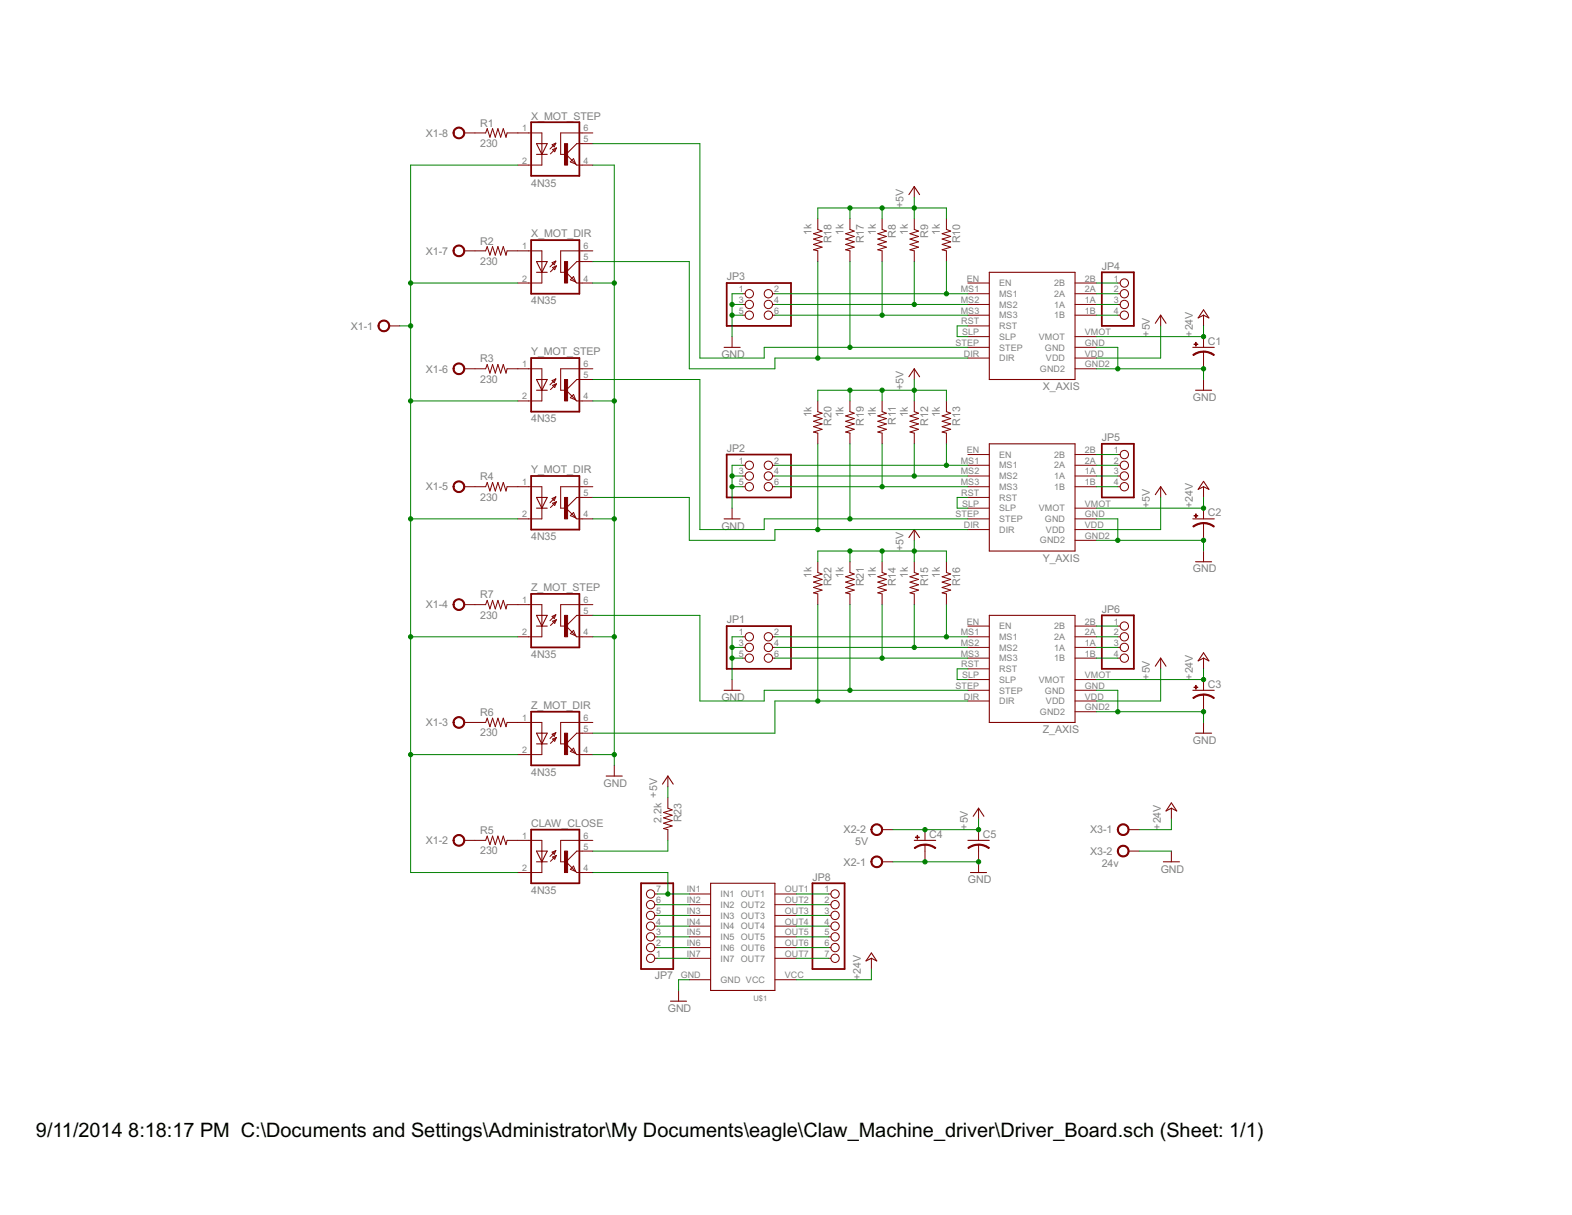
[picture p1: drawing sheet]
<svg xmlns="http://www.w3.org/2000/svg" width="279mm" height="216mm" viewBox="0 0 279 216" stroke-linecap="round" stroke-linejoin="round" font-family="sans-serif">
<defs><g id="words">
<g font-size="4">
<text x="6.4" y="202.1">9/11/2014</text>
<text x="22.8" y="202.1">8:18:17 PM C:\Documents and Settings\Administrator\My Documents\eagle\Claw_Machine_driver\Driver_Board.sch (Sheet: 1/1)</text>
</g>
<g font-size="2.1" fill="#808080">
<text x="85.4" y="22.5">R1</text>
<text x="94.4" y="21.3">X_MOT_STEP</text>
<text x="75.7" y="24.3">X1-8</text>
<text x="85.4" y="26.1">230</text>
<text x="94.4" y="33.2">4N35</text>
<text x="144.2" y="41.8" transform="rotate(-90 144.2 41.8)">1k</text>
<text x="149.9" y="41.8" transform="rotate(-90 149.9 41.8)">1k</text>
<text x="155.6" y="41.8" transform="rotate(-90 155.6 41.8)">1k</text>
<text x="160.6" y="37" transform="rotate(-90 160.6 37)">+5V</text>
<text x="161.4" y="41.8" transform="rotate(-90 161.4 41.8)">1k</text>
<text x="167.1" y="41.8" transform="rotate(-90 167.1 41.8)">1k</text>
<text x="75.7" y="45.2">X1-7</text>
<text x="85.4" y="47.1">230</text>
<text x="85.4" y="43.5">R2</text>
<text x="94.4" y="42.2">X_MOT_DIR</text>
<text x="147.8" y="43.2" transform="rotate(-90 147.8 43.2)">R18</text>
<text x="153.5" y="43.2" transform="rotate(-90 153.5 43.2)">R17</text>
<text x="159.2" y="42.2" transform="rotate(-90 159.2 42.2)">R8</text>
<text x="165" y="42.2" transform="rotate(-90 165 42.2)">R9</text>
<text x="170.7" y="43.2" transform="rotate(-90 170.7 43.2)">R10</text>
<text x="195.8" y="47.9">JP4</text>
<text x="129.2" y="49.8">JP3</text>
<text x="62.3" y="58.6">X1-1</text>
<text x="94.4" y="54.1">4N35</text>
<text x="204.4" y="59.8" transform="rotate(-90 204.4 59.8)">+5V</text>
<text x="212" y="59.8" transform="rotate(-90 212 59.8)">+24V</text>
<text x="85.4" y="64.4">R3</text>
<text x="94.4" y="63.2">Y_MOT_STEP</text>
<text x="128.2" y="63.6">GND</text>
<text x="214.7" y="61.2">C1</text>
<text x="75.7" y="66.2">X1-6</text>
<text x="85.4" y="68">230</text>
<text x="160.6" y="69.3" transform="rotate(-90 160.6 69.3)">+5V</text>
<text x="185.3" y="69.3">X_AXIS</text>
<text x="212" y="71.2">GND</text>
<text x="94.4" y="75.1">4N35</text>
<text x="144.2" y="74.2" transform="rotate(-90 144.2 74.2)">1k</text>
<text x="147.8" y="75.6" transform="rotate(-90 147.8 75.6)">R20</text>
<text x="149.9" y="74.2" transform="rotate(-90 149.9 74.2)">1k</text>
<text x="153.5" y="75.6" transform="rotate(-90 153.5 75.6)">R19</text>
<text x="155.6" y="74.2" transform="rotate(-90 155.6 74.2)">1k</text>
<text x="159.2" y="75.5" transform="rotate(-90 159.2 75.5)">R11</text>
<text x="161.4" y="74.2" transform="rotate(-90 161.4 74.2)">1k</text>
<text x="165" y="75.6" transform="rotate(-90 165 75.6)">R12</text>
<text x="167.1" y="74.2" transform="rotate(-90 167.1 74.2)">1k</text>
<text x="170.7" y="75.6" transform="rotate(-90 170.7 75.6)">R13</text>
<text x="129.2" y="80.3">JP2</text>
<text x="195.8" y="78.4">JP5</text>
<text x="75.7" y="87.1">X1-5</text>
<text x="85.4" y="89">230</text>
<text x="85.4" y="85.4">R4</text>
<text x="94.4" y="84.1">Y_MOT_DIR</text>
<text x="128.2" y="94.1">GND</text>
<text x="204.4" y="90.3" transform="rotate(-90 204.4 90.3)">+5V</text>
<text x="212" y="90.3" transform="rotate(-90 212 90.3)">+24V</text>
<text x="214.7" y="91.7">C2</text>
<text x="94.4" y="96">4N35</text>
<text x="160.6" y="97.9" transform="rotate(-90 160.6 97.9)">+5V</text>
<text x="185.3" y="99.8">Y_AXIS</text>
<text x="212" y="101.7">GND</text>
<text x="85.4" y="106.3">R7</text>
<text x="94.4" y="105.1">Z_MOT_STEP</text>
<text x="144.2" y="102.8" transform="rotate(-90 144.2 102.8)">1k</text>
<text x="147.8" y="104.2" transform="rotate(-90 147.8 104.2)">R22</text>
<text x="149.9" y="102.8" transform="rotate(-90 149.9 102.8)">1k</text>
<text x="153.5" y="104.2" transform="rotate(-90 153.5 104.2)">R21</text>
<text x="155.6" y="102.8" transform="rotate(-90 155.6 102.8)">1k</text>
<text x="159.2" y="104.2" transform="rotate(-90 159.2 104.2)">R14</text>
<text x="161.4" y="102.8" transform="rotate(-90 161.4 102.8)">1k</text>
<text x="165" y="104.2" transform="rotate(-90 165 104.2)">R15</text>
<text x="167.1" y="102.8" transform="rotate(-90 167.1 102.8)">1k</text>
<text x="170.7" y="104.2" transform="rotate(-90 170.7 104.2)">R16</text>
<text x="75.7" y="108.1">X1-4</text>
<text x="85.4" y="109.9">230</text>
<text x="129.2" y="110.8">JP1</text>
<text x="195.8" y="108.9">JP6</text>
<text x="94.4" y="117">4N35</text>
<text x="128.2" y="124.6">GND</text>
<text x="204.4" y="120.8" transform="rotate(-90 204.4 120.8)">+5V</text>
<text x="212" y="120.8" transform="rotate(-90 212 120.8)">+24V</text>
<text x="214.7" y="122.2">C3</text>
<text x="75.7" y="129.1">X1-3</text>
<text x="85.4" y="130.9">230</text>
<text x="85.4" y="127.3">R6</text>
<text x="94.4" y="126">Z_MOT_DIR</text>
<text x="185.3" y="130.3">Z_AXIS</text>
<text x="94.4" y="137.9">4N35</text>
<text x="212" y="132.2">GND</text>
<text x="107.3" y="139.8">GND</text>
<text x="116.8" y="141.7" transform="rotate(-90 116.8 141.7)">+5V</text>
<text x="85.4" y="148.2">R5</text>
<text x="94.4" y="147">CLAW_CLOSE</text>
<text x="117.6" y="146.2" transform="rotate(-90 117.6 146.2)">2.2k</text>
<text x="121.2" y="146.1" transform="rotate(-90 121.2 146.1)">R23</text>
<text x="149.9" y="148.1">X2-2</text>
<text x="165.2" y="148.9">C4</text>
<text x="172" y="147.4" transform="rotate(-90 172 147.4)">+5V</text>
<text x="174.7" y="148.9">C5</text>
<text x="193.7" y="148.1">X3-1</text>
<text x="206.3" y="147.4" transform="rotate(-90 206.3 147.4)">+24V</text>
<text x="75.7" y="150">X1-2</text>
<text x="85.4" y="151.8">230</text>
<text x="149.9" y="153.8">X2-1</text>
<text x="152" y="150.2">5V</text>
<text x="193.7" y="151.9">X3-2</text>
<text x="195.8" y="154">24v</text>
<text x="206.3" y="155">GND</text>
<text x="94.4" y="158.9">4N35</text>
<text x="144.4" y="156.5">JP8</text>
<text x="172" y="157">GND</text>
<text x="116.4" y="174">JP7</text>
<text x="118.7" y="179.8">GND</text>
<text x="153" y="174.1" transform="rotate(-90 153 174.1)">+24V</text>
</g>
<g font-size="1.8" fill="#808080">
<text x="92.8" y="23.4">1</text>
<text x="103.7" y="23.4">6</text>
<text x="92.8" y="29.1">2</text>
<text x="103.7" y="29.1">4</text>
<text x="103.7" y="25.3">5</text>
<text x="92.8" y="44.3">1</text>
<text x="103.7" y="44.3">6</text>
<text x="103.7" y="46.2">5</text>
<text x="92.8" y="50">2</text>
<text x="103.7" y="50">4</text>
<text x="131.3" y="51.9">1</text>
<text x="131.3" y="53.8">3</text>
<text x="137.6" y="51.9">2</text>
<text x="137.6" y="53.8">4</text>
<text x="170.8" y="51.9">MS1</text>
<text x="170.8" y="53.8">MS2</text>
<text x="171.8" y="50">EN</text>
<text x="177.6" y="50.9">EN</text>
<text x="177.6" y="52.8">MS1</text>
<text x="187.3" y="50.9">2B</text>
<text x="187.3" y="52.8">2A</text>
<text x="192.8" y="50">2B</text>
<text x="192.8" y="51.9">2A</text>
<text x="192.8" y="53.8">1A</text>
<text x="197.9" y="50">1</text>
<text x="197.9" y="51.9">2</text>
<text x="197.9" y="53.8">3</text>
<text x="131.3" y="55.7">5</text>
<text x="137.6" y="55.7">6</text>
<text x="170.8" y="55.7">MS3</text>
<text x="170.8" y="57.6">RST</text>
<text x="171" y="59.6">SLP</text>
<text x="177.6" y="54.7">MS2</text>
<text x="177.6" y="56.6">MS3</text>
<text x="177.6" y="58.5">RST</text>
<text x="187.3" y="54.7">1A</text>
<text x="187.3" y="56.6">1B</text>
<text x="192.8" y="55.7">1B</text>
<text x="192.8" y="59.6">VMOT</text>
<text x="197.9" y="55.7">4</text>
<text x="92.8" y="65.3">1</text>
<text x="103.7" y="65.3">6</text>
<text x="169.8" y="61.5">STEP</text>
<text x="171.3" y="63.4">DIR</text>
<text x="177.6" y="60.4">SLP</text>
<text x="177.6" y="62.3">STEP</text>
<text x="177.6" y="64.2">DIR</text>
<text x="184.7" y="60.4">VMOT</text>
<text x="185.7" y="62.3">GND</text>
<text x="185.9" y="64.2">VDD</text>
<text x="192.8" y="61.5">GND</text>
<text x="192.8" y="63.4">VDD</text>
<text x="192.8" y="65.3">GND2</text>
<text x="92.8" y="71">2</text>
<text x="103.7" y="71">4</text>
<text x="103.7" y="67.2">5</text>
<text x="184.8" y="66.1">GND2</text>
<text x="131.3" y="82.4">1</text>
<text x="137.6" y="82.4">2</text>
<text x="170.8" y="82.4">MS1</text>
<text x="171.8" y="80.5">EN</text>
<text x="177.6" y="81.3">EN</text>
<text x="177.6" y="83.2">MS1</text>
<text x="187.3" y="81.3">2B</text>
<text x="187.3" y="83.2">2A</text>
<text x="192.8" y="80.5">2B</text>
<text x="192.8" y="82.4">2A</text>
<text x="197.9" y="80.5">1</text>
<text x="197.9" y="82.4">2</text>
<text x="92.8" y="86.2">1</text>
<text x="103.7" y="86.2">6</text>
<text x="103.7" y="88.1">5</text>
<text x="131.3" y="84.3">3</text>
<text x="131.3" y="86.2">5</text>
<text x="137.6" y="84.3">4</text>
<text x="137.6" y="86.2">6</text>
<text x="170.8" y="84.3">MS2</text>
<text x="170.8" y="86.2">MS3</text>
<text x="170.8" y="88.1">RST</text>
<text x="177.6" y="85.1">MS2</text>
<text x="177.6" y="87.1">MS3</text>
<text x="177.6" y="89">RST</text>
<text x="187.3" y="85.1">1A</text>
<text x="187.3" y="87.1">1B</text>
<text x="192.8" y="84.3">1A</text>
<text x="192.8" y="86.2">1B</text>
<text x="197.9" y="84.3">3</text>
<text x="197.9" y="86.2">4</text>
<text x="92.8" y="91.9">2</text>
<text x="103.7" y="91.9">4</text>
<text x="169.8" y="91.9">STEP</text>
<text x="171" y="90">SLP</text>
<text x="171.3" y="93.8">DIR</text>
<text x="177.6" y="90.9">SLP</text>
<text x="177.6" y="92.8">STEP</text>
<text x="177.6" y="94.7">DIR</text>
<text x="184.7" y="90.9">VMOT</text>
<text x="185.7" y="92.8">GND</text>
<text x="185.9" y="94.7">VDD</text>
<text x="192.8" y="90">VMOT</text>
<text x="192.8" y="91.9">GND</text>
<text x="192.8" y="93.8">VDD</text>
<text x="192.8" y="95.7">GND2</text>
<text x="184.8" y="96.6">GND2</text>
<text x="92.8" y="107.2">1</text>
<text x="103.7" y="107.2">6</text>
<text x="92.8" y="112.9">2</text>
<text x="103.7" y="112.9">4</text>
<text x="103.7" y="109.1">5</text>
<text x="131.3" y="112.9">1</text>
<text x="137.6" y="112.9">2</text>
<text x="170.8" y="112.9">MS1</text>
<text x="171.8" y="111">EN</text>
<text x="177.6" y="111.8">EN</text>
<text x="177.6" y="113.7">MS1</text>
<text x="187.3" y="111.8">2B</text>
<text x="187.3" y="113.7">2A</text>
<text x="192.8" y="111">2B</text>
<text x="192.8" y="112.9">2A</text>
<text x="197.9" y="111">1</text>
<text x="197.9" y="112.9">2</text>
<text x="131.3" y="114.8">3</text>
<text x="131.3" y="116.7">5</text>
<text x="137.6" y="114.8">4</text>
<text x="137.6" y="116.7">6</text>
<text x="170.8" y="114.8">MS2</text>
<text x="170.8" y="116.7">MS3</text>
<text x="170.8" y="118.6">RST</text>
<text x="177.6" y="115.6">MS2</text>
<text x="177.6" y="117.5">MS3</text>
<text x="177.6" y="119.4">RST</text>
<text x="187.3" y="115.6">1A</text>
<text x="187.3" y="117.5">1B</text>
<text x="192.8" y="114.8">1A</text>
<text x="192.8" y="116.7">1B</text>
<text x="197.9" y="114.8">3</text>
<text x="197.9" y="116.7">4</text>
<text x="169.8" y="122.4">STEP</text>
<text x="171" y="120.5">SLP</text>
<text x="171.3" y="124.3">DIR</text>
<text x="177.6" y="121.3">SLP</text>
<text x="177.6" y="123.2">STEP</text>
<text x="177.6" y="125.1">DIR</text>
<text x="184.7" y="121.3">VMOT</text>
<text x="185.7" y="123.2">GND</text>
<text x="185.9" y="125.1">VDD</text>
<text x="192.8" y="120.5">VMOT</text>
<text x="192.8" y="122.4">GND</text>
<text x="192.8" y="124.3">VDD</text>
<text x="92.8" y="128.1">1</text>
<text x="103.7" y="128.1">6</text>
<text x="103.7" y="130">5</text>
<text x="184.8" y="127.1">GND2</text>
<text x="192.8" y="126.2">GND2</text>
<text x="92.8" y="133.8">2</text>
<text x="103.7" y="133.8">4</text>
<text x="92.8" y="149.1">1</text>
<text x="103.7" y="149.1">6</text>
<text x="92.8" y="154.8">2</text>
<text x="103.7" y="154.8">4</text>
<text x="103.7" y="151">5</text>
<text x="116.6" y="160.5">6</text>
<text x="116.6" y="158.6">7</text>
<text x="122.1" y="158.6">IN1</text>
<text x="122.1" y="160.5">IN2</text>
<text x="128.1" y="159.4">IN1 OUT1</text>
<text x="128.1" y="161.3">IN2 OUT2</text>
<text x="139.5" y="160.5">OUT2</text>
<text x="139.5" y="158.6">OUT1</text>
<text x="146.5" y="158.6">1</text>
<text x="146.5" y="160.5">2</text>
<text x="116.6" y="166.2">3</text>
<text x="116.6" y="164.3">4</text>
<text x="116.6" y="162.4">5</text>
<text x="122.1" y="162.4">IN3</text>
<text x="122.1" y="164.3">IN4</text>
<text x="122.1" y="166.2">IN5</text>
<text x="128.1" y="163.2">IN3 OUT3</text>
<text x="128.1" y="165.1">IN4 OUT4</text>
<text x="128.1" y="167">IN5 OUT5</text>
<text x="139.5" y="166.2">OUT5</text>
<text x="139.5" y="164.3">OUT4</text>
<text x="139.5" y="162.4">OUT3</text>
<text x="146.5" y="162.4">3</text>
<text x="146.5" y="164.3">4</text>
<text x="146.5" y="166.2">5</text>
<text x="116.6" y="170">1</text>
<text x="116.6" y="168.1">2</text>
<text x="121" y="173.8">GND</text>
<text x="122.1" y="168.1">IN6</text>
<text x="122.1" y="170">IN7</text>
<text x="128.1" y="169">IN6 OUT6</text>
<text x="128.1" y="170.9">IN7 OUT7</text>
<text x="139.5" y="173.8">VCC</text>
<text x="139.5" y="170">OUT7</text>
<text x="139.5" y="168.1">OUT6</text>
<text x="146.5" y="168.1">6</text>
<text x="146.5" y="170">7</text>
<text x="128.1" y="174.7">GND VCC</text>
</g>
<text font-size="1.5" fill="#808080" x="133.9" y="177.9">U$1</text>
</g></defs>
<g fill="#800000" stroke="#800000" stroke-width=".18">
<path d="M69.2 57.9h1.9z"/>
<path d="M82.5 149.3h1.9z"/>
<path d="M82.5 128.4h1.9z"/>
<path d="M82.5 107.4h1.9z"/>
<path d="M82.5 86.5h1.9z"/>
<path d="M82.5 65.5h1.9z"/>
<path d="M82.5 44.6h1.9z"/>
<path d="M82.5 23.6h1.9z"/>
<path d="M92 23.6h1.9z"/>
<path d="M92 29.3h1.9z"/>
<path d="M103.5 23.6h1.9z"/>
<path d="M103.5 29.3h1.9z"/>
<path d="M103.5 25.5h1.9z"/>
<path d="M99.7 23.6v3.8z"/>
<path d="M99.7 23.6h3.8z"/>
<path d="M99.7 27.4h.7z"/>
<path d="M97.8 27.3l1.1-1z"/>
<path d="M98.2 26.6l.7-.3z"/>
<path d="M98.2 26.6l.4 .4z"/>
<path d="M98.9 26.3l-.3 .7z"/>
<path d="M98.1 25.7l.7-.3z"/>
<path d="M98.1 25.7l.4 .4z"/>
<path d="M98.8 25.4l-.3 .7z"/>
<path d="M97.7 26.5l1.1-1.1z"/>
<path d="M93.9 23.6h2.4z"/>
<path d="M96.3 23.6v1.9z"/>
<path d="M96.3 27.4v1.9z"/>
<path d="M93.9 29.3h2.4z"/>
<path d="M102.5 25.5l-1.9 1.9z"/>
<path d="M100.6 27.4l1.7 1.7z"/>
<path d="M102.5 29.3h1z"/>
<path d="M102.5 25.5h1z"/>
<path d="M101.9 28.2l.4 .9z"/>
<path d="M102.3 29.1l.2 .2z"/>
<path d="M101.4 28.8l.9 .3z"/>
<path d="M101.4 28.8l.5-.6z"/>
<path d="M92 44.6h1.9z"/>
<path d="M92 50.3h1.9z"/>
<path d="M103.5 44.6h1.9z"/>
<path d="M103.5 50.3h1.9z"/>
<path d="M103.5 46.5h1.9z"/>
<path d="M99.7 44.6v3.8z"/>
<path d="M99.7 44.6h3.8z"/>
<path d="M99.7 48.4h.7z"/>
<path d="M97.8 48.3l1.1-1.1z"/>
<path d="M98.2 47.5l.7-.3z"/>
<path d="M98.2 47.5l.4 .4z"/>
<path d="M98.9 47.2l-.3 .7z"/>
<path d="M98.1 46.7l.7-.3z"/>
<path d="M98.1 46.7l.4 .4z"/>
<path d="M98.8 46.4l-.3 .7z"/>
<path d="M97.7 47.4l1.1-1z"/>
<path d="M93.9 44.6h2.4z"/>
<path d="M96.3 44.6v1.9z"/>
<path d="M96.3 48.4v1.9z"/>
<path d="M93.9 50.3h2.4z"/>
<path d="M102.5 46.5l-1.9 1.9z"/>
<path d="M100.6 48.4l1.7 1.7z"/>
<path d="M102.5 50.3h1z"/>
<path d="M102.5 46.5h1z"/>
<path d="M101.9 49.1l.4 1z"/>
<path d="M102.3 50.1l.2 .2z"/>
<path d="M101.4 49.7l.9 .4z"/>
<path d="M101.4 49.7l.5-.6z"/>
<path d="M92 65.5h1.9z"/>
<path d="M92 71.2h1.9z"/>
<path d="M103.5 65.5h1.9z"/>
<path d="M103.5 71.2h1.9z"/>
<path d="M103.5 67.4h1.9z"/>
<path d="M99.7 65.5v3.8z"/>
<path d="M99.7 65.5h3.8z"/>
<path d="M99.7 69.3h.7z"/>
<path d="M97.8 69.2l1.1-1z"/>
<path d="M98.2 68.5l.7-.3z"/>
<path d="M98.2 68.5l.4 .4z"/>
<path d="M98.9 68.2l-.3 .7z"/>
<path d="M98.1 67.6l.7-.3z"/>
<path d="M98.1 67.6l.4 .4z"/>
<path d="M98.8 67.3l-.3 .7z"/>
<path d="M98.8 67.3l-1.1 1.1z"/>
<path d="M93.9 65.5h2.4z"/>
<path d="M96.3 65.5v1.9z"/>
<path d="M96.3 69.3v1.9z"/>
<path d="M93.9 71.2h2.4z"/>
<path d="M102.5 67.4l-1.9 1.9z"/>
<path d="M100.6 69.3l1.7 1.8z"/>
<path d="M102.5 71.2h1z"/>
<path d="M102.5 67.4h1z"/>
<path d="M101.9 70.1l.4 1z"/>
<path d="M102.3 71.1l.2 .1z"/>
<path d="M101.4 70.7l.9 .4z"/>
<path d="M101.4 70.7l.5-.6z"/>
<path d="M92 86.5h1.9z"/>
<path d="M92 92.2h1.9z"/>
<path d="M103.5 86.5h1.9z"/>
<path d="M103.5 92.2h1.9z"/>
<path d="M103.5 88.4h1.9z"/>
<path d="M99.7 86.5v3.8z"/>
<path d="M99.7 86.5h3.8z"/>
<path d="M99.7 90.3h.7z"/>
<path d="M97.8 90.2l1.1-1z"/>
<path d="M98.2 89.4l.7-.2z"/>
<path d="M98.2 89.4l.4 .4z"/>
<path d="M98.9 89.2l-.3 .6z"/>
<path d="M98.1 88.6l.7-.3z"/>
<path d="M98.1 88.6l.4 .4z"/>
<path d="M98.8 88.3l-.3 .7z"/>
<path d="M98.8 88.3l-1.1 1z"/>
<path d="M93.9 86.5h2.4z"/>
<path d="M96.3 86.5v1.9z"/>
<path d="M96.3 90.3v1.9z"/>
<path d="M93.9 92.2h2.4z"/>
<path d="M102.5 88.4l-1.9 1.9z"/>
<path d="M100.6 90.3l1.7 1.7z"/>
<path d="M102.5 92.2h1z"/>
<path d="M102.5 88.4h1z"/>
<path d="M101.9 91.1l.4 .9z"/>
<path d="M102.3 92l.2 .2z"/>
<path d="M101.4 91.6l.9 .4z"/>
<path d="M101.4 91.6l.5-.5z"/>
<path d="M92 107.4h1.9z"/>
<path d="M92 113.2h1.9z"/>
<path d="M103.5 107.4h1.9z"/>
<path d="M103.5 113.2h1.9z"/>
<path d="M103.5 109.3h1.9z"/>
<path d="M99.7 107.4v3.9z"/>
<path d="M99.7 107.4h3.8z"/>
<path d="M99.7 111.3h.7z"/>
<path d="M97.8 111.1l1.1-1z"/>
<path d="M98.2 110.4l.7-.3z"/>
<path d="M98.2 110.4l.4 .4z"/>
<path d="M98.9 110.1l-.3 .7z"/>
<path d="M98.1 109.5l.7-.3z"/>
<path d="M98.1 109.5l.4 .4z"/>
<path d="M98.8 109.2l-.3 .7z"/>
<path d="M98.8 109.2l-1.1 1.1z"/>
<path d="M93.9 107.4h2.4z"/>
<path d="M96.3 107.4v1.9z"/>
<path d="M96.3 111.3v1.9z"/>
<path d="M93.9 113.2h2.4z"/>
<path d="M102.5 109.3l-1.9 2z"/>
<path d="M100.6 111.3l1.7 1.7z"/>
<path d="M102.5 113.2h1z"/>
<path d="M102.5 109.3h1z"/>
<path d="M101.9 112l.4 1z"/>
<path d="M102.3 113l.2 .2z"/>
<path d="M101.4 112.6l.9 .4z"/>
<path d="M101.4 112.6l.5-.6z"/>
<path d="M92 128.4h1.9z"/>
<path d="M92 134.1h1.9z"/>
<path d="M103.5 128.4h1.9z"/>
<path d="M103.5 134.1h1.9z"/>
<path d="M103.5 130.3h1.9z"/>
<path d="M99.7 128.4v3.8z"/>
<path d="M99.7 128.4h3.8z"/>
<path d="M99.7 132.2h.7z"/>
<path d="M97.8 132.1l1.1-1.1z"/>
<path d="M98.2 131.3l.7-.3z"/>
<path d="M98.2 131.3l.4 .4z"/>
<path d="M98.9 131l-.3 .7z"/>
<path d="M98.1 130.5l.7-.3z"/>
<path d="M98.1 130.5l.4 .4z"/>
<path d="M98.8 130.2l-.3 .7z"/>
<path d="M97.7 131.2l1.1-1z"/>
<path d="M93.9 128.4h2.4z"/>
<path d="M96.3 128.4v1.9z"/>
<path d="M96.3 132.2v1.9z"/>
<path d="M93.9 134.1h2.4z"/>
<path d="M102.5 130.3l-1.9 1.9z"/>
<path d="M100.6 132.2l1.7 1.7z"/>
<path d="M102.5 134.1h1z"/>
<path d="M102.5 130.3h1z"/>
<path d="M101.9 132.9l.4 1z"/>
<path d="M102.3 133.9l.2 .2z"/>
<path d="M101.4 133.5l.9 .4z"/>
<path d="M101.9 132.9l-.5 .6z"/>
<path d="M92 149.3h1.9z"/>
<path d="M92 155h1.9z"/>
<path d="M103.5 149.3h1.9z"/>
<path d="M103.5 155h1.9z"/>
<path d="M103.5 151.2h1.9z"/>
<path d="M99.7 149.3v3.8z"/>
<path d="M99.7 149.3h3.8z"/>
<path d="M99.7 153.1h.7z"/>
<path d="M97.8 153.1l1.1-1.1z"/>
<path d="M98.2 152.3l.7-.3z"/>
<path d="M98.2 152.3l.4 .4z"/>
<path d="M98.9 152l-.3 .7z"/>
<path d="M98.1 151.4l.7-.2z"/>
<path d="M98.1 151.4l.4 .4z"/>
<path d="M98.8 151.2l-.3 .6z"/>
<path d="M97.7 152.2l1.1-1z"/>
<path d="M93.9 149.3h2.4z"/>
<path d="M96.3 149.3v1.9z"/>
<path d="M96.3 153.1v1.9z"/>
<path d="M93.9 155h2.4z"/>
<path d="M102.5 151.2l-1.9 1.9z"/>
<path d="M100.6 153.1l1.7 1.8z"/>
<path d="M102.5 155h1z"/>
<path d="M102.5 151.2h1z"/>
<path d="M101.9 153.9l.4 1z"/>
<path d="M102.3 154.9l.2 .1z"/>
<path d="M101.4 154.5l.9 .4z"/>
<path d="M101.9 153.9l-.5 .6z"/>
<path d="M90.1 23.6h1.9z"/>
<path d="M84.4 23.6h1.9z"/>
<path d="M86.6 22.9l-.3 .7z"/>
<path d="M86.6 22.9l.5 1.5z"/>
<path d="M87.5 22.9l-.4 1.5z"/>
<path d="M87.5 22.9l.5 1.5z"/>
<path d="M88.5 22.9l-.5 1.5z"/>
<path d="M88.5 22.9l.5 1.5z"/>
<path d="M89.5 22.9l-.5 1.5z"/>
<path d="M89.5 22.9l.4 1.5z"/>
<path d="M90.1 23.6l-.2 .8z"/>
<path d="M90.1 44.6h1.9z"/>
<path d="M84.4 44.6h1.9z"/>
<path d="M86.6 43.8l-.3 .8z"/>
<path d="M86.6 43.8l.5 1.5z"/>
<path d="M87.5 43.8l-.4 1.5z"/>
<path d="M87.5 43.8l.5 1.5z"/>
<path d="M88.5 43.8l-.5 1.5z"/>
<path d="M88.5 43.8l.5 1.5z"/>
<path d="M89.5 43.8l-.5 1.5z"/>
<path d="M89.5 43.8l.4 1.5z"/>
<path d="M90.1 44.6l-.2 .7z"/>
<path d="M90.1 65.5h1.9z"/>
<path d="M84.4 65.5h1.9z"/>
<path d="M86.6 64.8l-.3 .7z"/>
<path d="M86.6 64.8l.5 1.5z"/>
<path d="M87.5 64.8l-.4 1.5z"/>
<path d="M87.5 64.8l.5 1.5z"/>
<path d="M88.5 64.8l-.5 1.5z"/>
<path d="M88.5 64.8l.5 1.5z"/>
<path d="M89.5 64.8l-.5 1.5z"/>
<path d="M89.5 64.8l.4 1.5z"/>
<path d="M90.1 65.5l-.2 .8z"/>
<path d="M90.1 86.5h1.9z"/>
<path d="M84.4 86.5h1.9z"/>
<path d="M86.6 85.7l-.3 .8z"/>
<path d="M86.6 85.7l.5 1.5z"/>
<path d="M87.5 85.7l-.4 1.5z"/>
<path d="M87.5 85.7l.5 1.5z"/>
<path d="M88.5 85.7l-.5 1.5z"/>
<path d="M88.5 85.7l.5 1.5z"/>
<path d="M89.5 85.7l-.5 1.5z"/>
<path d="M89.5 85.7l.4 1.5z"/>
<path d="M90.1 86.5l-.2 .7z"/>
<path d="M90.1 149.3h1.9z"/>
<path d="M84.4 149.3h1.9z"/>
<path d="M86.6 148.6l-.3 .7z"/>
<path d="M86.6 148.6l.5 1.5z"/>
<path d="M87.5 148.6l-.4 1.5z"/>
<path d="M87.5 148.6l.5 1.5z"/>
<path d="M88.5 148.6l-.5 1.5z"/>
<path d="M88.5 148.6l.5 1.5z"/>
<path d="M89.5 148.6l-.5 1.5z"/>
<path d="M89.5 148.6l.4 1.5z"/>
<path d="M90.1 149.3l-.2 .8z"/>
<path d="M90.1 128.4h1.9z"/>
<path d="M84.4 128.4h1.9z"/>
<path d="M86.6 127.6l-.3 .8z"/>
<path d="M86.6 127.6l.5 1.5z"/>
<path d="M87.5 127.6l-.4 1.5z"/>
<path d="M87.5 127.6l.5 1.5z"/>
<path d="M88.5 127.6l-.5 1.5z"/>
<path d="M88.5 127.6l.5 1.5z"/>
<path d="M89.5 127.6l-.5 1.5z"/>
<path d="M89.5 127.6l.4 1.5z"/>
<path d="M90.1 128.4l-.2 .7z"/>
<path d="M90.1 107.4h1.9z"/>
<path d="M84.4 107.4h1.9z"/>
<path d="M86.6 106.7l-.3 .7z"/>
<path d="M86.6 106.7l.5 1.5z"/>
<path d="M87.5 106.7l-.4 1.5z"/>
<path d="M87.5 106.7l.5 1.5z"/>
<path d="M88.5 106.7l-.5 1.5z"/>
<path d="M88.5 106.7l.5 1.5z"/>
<path d="M89.5 106.7l-.5 1.5z"/>
<path d="M89.5 106.7l.4 1.5z"/>
<path d="M90.1 107.4l-.2 .8z"/>
<path d="M172 50.3h3.8z"/>
<path d="M172 52.2h3.8z"/>
<path d="M172 54.1h3.8z"/>
<path d="M172 56h3.8z"/>
<path d="M172 57.9h3.8z"/>
<path d="M172 59.8h3.8z"/>
<path d="M172 61.7h3.8z"/>
<path d="M172 63.6h3.8z"/>
<path d="M191.1 50.3h3.8z"/>
<path d="M191.1 52.2h3.8z"/>
<path d="M191.1 54.1h3.8z"/>
<path d="M191.1 56h3.8z"/>
<path d="M191.1 59.8h3.8z"/>
<path d="M191.1 61.7h3.8z"/>
<path d="M191.1 63.6h3.8z"/>
<path d="M191.1 65.5h3.8z"/>
<path d="M172 80.8h3.8z"/>
<path d="M172 82.7h3.8z"/>
<path d="M172 84.6h3.8z"/>
<path d="M172 86.5h3.8z"/>
<path d="M172 88.4h3.8z"/>
<path d="M172 90.3h3.8z"/>
<path d="M172 92.2h3.8z"/>
<path d="M172 94.1h3.8z"/>
<path d="M191.1 80.8h3.8z"/>
<path d="M191.1 82.7h3.8z"/>
<path d="M191.1 84.6h3.8z"/>
<path d="M191.1 86.5h3.8z"/>
<path d="M191.1 90.3h3.8z"/>
<path d="M191.1 92.2h3.8z"/>
<path d="M191.1 94.1h3.8z"/>
<path d="M191.1 96h3.8z"/>
<path d="M172 111.3h3.8z"/>
<path d="M172 113.2h3.8z"/>
<path d="M172 115h3.8z"/>
<path d="M172 116.9h3.8z"/>
<path d="M172 118.9h3.8z"/>
<path d="M172 120.8h3.8z"/>
<path d="M172 122.7h3.8z"/>
<path d="M172 124.6h3.8z"/>
<path d="M191.1 111.3h3.8z"/>
<path d="M191.1 113.2h3.8z"/>
<path d="M191.1 115h3.8z"/>
<path d="M191.1 116.9h3.8z"/>
<path d="M191.1 120.8h3.8z"/>
<path d="M191.1 122.7h3.8z"/>
<path d="M191.1 124.6h3.8z"/>
<path d="M191.1 126.5h3.8z"/>
<path d="M156.8 153.1h1.9z"/>
<path d="M156.8 147.4h1.9z"/>
<path d="M200.6 147.4h1.9z"/>
<path d="M200.6 151.2h1.9z"/>
<path d="M213.9 62.5v1.1z"/>
<path d="M213.9 59.8v1.9z"/>
<path d="M213.9 63.6v1.9z"/>
<path d="M213.9 93v1.1z"/>
<path d="M213.9 90.3v1.9z"/>
<path d="M213.9 94.1v1.9z"/>
<path d="M213.9 123.4v1.2z"/>
<path d="M213.9 120.8v1.9z"/>
<path d="M213.9 124.6v1.9z"/>
<path d="M164.4 150.1v1.1z"/>
<path d="M164.4 147.4v1.9z"/>
<path d="M164.4 151.2v1.9z"/>
<path d="M173.9 150.1v1.1z"/>
<path d="M173.9 147.4v1.9z"/>
<path d="M173.9 151.2v1.9z"/>
<path d="M173.9 153.1v1.9z"/>
<path d="M208.2 151.2v1.9z"/>
<path d="M173.9 143.6v1.9z"/>
<path d="M208.2 143.6v1.9z"/>
<path d="M213.9 56v1.9z"/>
<path d="M213.9 86.5v1.9z"/>
<path d="M213.9 116.9v2z"/>
<path d="M213.9 67.4v1.9z"/>
<path d="M213.9 97.9v1.9z"/>
<path d="M213.9 128.4v1.9z"/>
<path d="M206.3 56v1.9z"/>
<path d="M206.3 86.5v1.9z"/>
<path d="M206.3 116.9v2z"/>
<path d="M132 113.2h.4z"/>
<path d="M137.3 113.2h.4z"/>
<path d="M132 115h.4z"/>
<path d="M137.3 115h.4z"/>
<path d="M132 116.9h.4z"/>
<path d="M137.3 116.9h.4z"/>
<path d="M132 82.7h.4z"/>
<path d="M137.3 82.7h.4z"/>
<path d="M132 84.6h.4z"/>
<path d="M137.3 84.6h.4z"/>
<path d="M132 86.5h.4z"/>
<path d="M137.3 86.5h.4z"/>
<path d="M132 52.2h.4z"/>
<path d="M137.3 52.2h.4z"/>
<path d="M132 54.1h.4z"/>
<path d="M137.3 54.1h.4z"/>
<path d="M132 56h.4z"/>
<path d="M137.3 56h.4z"/>
<path d="M130.1 59.8v1.9z"/>
<path d="M130.1 90.3v1.9z"/>
<path d="M130.1 120.8v1.9z"/>
<path d="M156.8 44.6v1.9z"/>
<path d="M156.8 38.9v1.9z"/>
<path d="M156.8 40.8l.7 .3z"/>
<path d="M156 41.5l1.5-.4z"/>
<path d="M156 41.5l1.5 .5z"/>
<path d="M156 42.5l1.5-.5z"/>
<path d="M156 42.5l1.5 .5z"/>
<path d="M156 43.4l1.5-.4z"/>
<path d="M156 43.4l1.5 .5z"/>
<path d="M156 44.4l1.5-.5z"/>
<path d="M156 44.4l.8 .2z"/>
<path d="M162.5 44.6v1.9z"/>
<path d="M162.5 38.9v1.9z"/>
<path d="M162.5 40.8l.8 .3z"/>
<path d="M161.7 41.5l1.6-.4z"/>
<path d="M161.7 41.5l1.6 .5z"/>
<path d="M161.7 42.5l1.6-.5z"/>
<path d="M161.7 42.5l1.6 .5z"/>
<path d="M161.7 43.4l1.6-.4z"/>
<path d="M161.7 43.4l1.6 .5z"/>
<path d="M161.7 44.4l1.6-.5z"/>
<path d="M161.7 44.4l.8 .2z"/>
<path d="M168.2 44.6v1.9z"/>
<path d="M168.2 38.9v1.9z"/>
<path d="M168.2 40.8l.8 .3z"/>
<path d="M167.4 41.5l1.6-.4z"/>
<path d="M167.4 41.5l1.6 .5z"/>
<path d="M167.4 42.5l1.6-.5z"/>
<path d="M167.4 42.5l1.6 .5z"/>
<path d="M167.4 43.4l1.6-.4z"/>
<path d="M167.4 43.4l1.6 .5z"/>
<path d="M167.4 44.4l1.6-.5z"/>
<path d="M167.4 44.4l.8 .2z"/>
<path d="M156.8 77v1.9z"/>
<path d="M156.8 71.2v2z"/>
<path d="M156.8 73.2l.7 .2z"/>
<path d="M156 73.9l1.5-.5z"/>
<path d="M156 73.9l1.5 .5z"/>
<path d="M156 74.9l1.5-.5z"/>
<path d="M156 74.9l1.5 .4z"/>
<path d="M156 75.8l1.5-.5z"/>
<path d="M156 75.8l1.5 .5z"/>
<path d="M156 76.8l1.5-.5z"/>
<path d="M156 76.8l.8 .2z"/>
<path d="M162.5 77v1.9z"/>
<path d="M162.5 71.2v2z"/>
<path d="M162.5 73.2l.8 .2z"/>
<path d="M161.7 73.9l1.6-.5z"/>
<path d="M161.7 73.9l1.6 .5z"/>
<path d="M161.7 74.9l1.6-.5z"/>
<path d="M161.7 74.9l1.6 .4z"/>
<path d="M161.7 75.8l1.6-.5z"/>
<path d="M161.7 75.8l1.6 .5z"/>
<path d="M161.7 76.8l1.6-.5z"/>
<path d="M161.7 76.8l.8 .2z"/>
<path d="M168.2 77v1.9z"/>
<path d="M168.2 71.2v2z"/>
<path d="M168.2 73.2l.8 .2z"/>
<path d="M167.4 73.9l1.6-.5z"/>
<path d="M167.4 73.9l1.6 .5z"/>
<path d="M167.4 74.9l1.6-.5z"/>
<path d="M167.4 74.9l1.6 .4z"/>
<path d="M167.4 75.8l1.6-.5z"/>
<path d="M167.4 75.8l1.6 .5z"/>
<path d="M167.4 76.8l1.6-.5z"/>
<path d="M167.4 76.8l.8 .2z"/>
<path d="M156.8 105.5v1.9z"/>
<path d="M156.8 99.8v1.9z"/>
<path d="M156.8 101.7l.7 .3z"/>
<path d="M156 102.5l1.5-.5z"/>
<path d="M156 102.5l1.5 .5z"/>
<path d="M156 103.4l1.5-.4z"/>
<path d="M156 103.4l1.5 .5z"/>
<path d="M156 104.4l1.5-.5z"/>
<path d="M156 104.4l1.5 .5z"/>
<path d="M156 105.3l1.5-.4z"/>
<path d="M156 105.3l.8 .2z"/>
<path d="M162.5 105.5v1.9z"/>
<path d="M162.5 99.8v1.9z"/>
<path d="M162.5 101.7l.8 .3z"/>
<path d="M161.7 102.5l1.6-.5z"/>
<path d="M161.7 102.5l1.6 .5z"/>
<path d="M161.7 103.4l1.6-.4z"/>
<path d="M161.7 103.4l1.6 .5z"/>
<path d="M161.7 104.4l1.6-.5z"/>
<path d="M161.7 104.4l1.6 .5z"/>
<path d="M161.7 105.3l1.6-.4z"/>
<path d="M161.7 105.3l.8 .2z"/>
<path d="M168.2 105.5v1.9z"/>
<path d="M168.2 99.8v1.9z"/>
<path d="M168.2 101.7l.8 .3z"/>
<path d="M167.4 102.5l1.6-.5z"/>
<path d="M167.4 102.5l1.6 .5z"/>
<path d="M167.4 103.4l1.6-.4z"/>
<path d="M167.4 103.4l1.6 .5z"/>
<path d="M167.4 104.4l1.6-.5z"/>
<path d="M167.4 104.4l1.6 .5z"/>
<path d="M167.4 105.3l1.6-.4z"/>
<path d="M167.4 105.3l.8 .2z"/>
<path d="M162.5 33.1v2z"/>
<path d="M162.5 65.5v1.9z"/>
<path d="M162.5 94.1v1.9z"/>
<path d="M151.1 44.6v1.9z"/>
<path d="M151.1 38.9v1.9z"/>
<path d="M151.1 40.8l.7 .3z"/>
<path d="M150.3 41.5l1.5-.4z"/>
<path d="M150.3 41.5l1.5 .5z"/>
<path d="M150.3 42.5l1.5-.5z"/>
<path d="M150.3 42.5l1.5 .5z"/>
<path d="M150.3 43.4l1.5-.4z"/>
<path d="M150.3 43.4l1.5 .5z"/>
<path d="M150.3 44.4l1.5-.5z"/>
<path d="M150.3 44.4l.8 .2z"/>
<path d="M145.4 44.6v1.9z"/>
<path d="M145.4 38.9v1.9z"/>
<path d="M145.4 40.8l.7 .3z"/>
<path d="M144.6 41.5l1.5-.4z"/>
<path d="M144.6 41.5l1.5 .5z"/>
<path d="M144.6 42.5l1.5-.5z"/>
<path d="M144.6 42.5l1.5 .5z"/>
<path d="M144.6 43.4l1.5-.4z"/>
<path d="M144.6 43.4l1.5 .5z"/>
<path d="M144.6 44.4l1.5-.5z"/>
<path d="M144.6 44.4l.8 .2z"/>
<path d="M151.1 77v1.9z"/>
<path d="M151.1 71.2v2z"/>
<path d="M151.1 73.2l.7 .2z"/>
<path d="M150.3 73.9l1.5-.5z"/>
<path d="M150.3 73.9l1.5 .5z"/>
<path d="M150.3 74.9l1.5-.5z"/>
<path d="M150.3 74.9l1.5 .4z"/>
<path d="M150.3 75.8l1.5-.5z"/>
<path d="M150.3 75.8l1.5 .5z"/>
<path d="M150.3 76.8l1.5-.5z"/>
<path d="M150.3 76.8l.8 .2z"/>
<path d="M145.4 77v1.9z"/>
<path d="M145.4 71.2v2z"/>
<path d="M145.4 73.2l.7 .2z"/>
<path d="M144.6 73.9l1.5-.5z"/>
<path d="M144.6 73.9l1.5 .5z"/>
<path d="M144.6 74.9l1.5-.5z"/>
<path d="M144.6 74.9l1.5 .4z"/>
<path d="M144.6 75.8l1.5-.5z"/>
<path d="M144.6 75.8l1.5 .5z"/>
<path d="M144.6 76.8l1.5-.5z"/>
<path d="M144.6 76.8l.8 .2z"/>
<path d="M151.1 105.5v1.9z"/>
<path d="M151.1 99.8v1.9z"/>
<path d="M151.1 101.7l.7 .3z"/>
<path d="M150.3 102.5l1.5-.5z"/>
<path d="M150.3 102.5l1.5 .5z"/>
<path d="M150.3 103.4l1.5-.4z"/>
<path d="M150.3 103.4l1.5 .5z"/>
<path d="M150.3 104.4l1.5-.5z"/>
<path d="M150.3 104.4l1.5 .5z"/>
<path d="M150.3 105.3l1.5-.4z"/>
<path d="M150.3 105.3l.8 .2z"/>
<path d="M145.4 105.5v1.9z"/>
<path d="M145.4 99.8v1.9z"/>
<path d="M145.4 101.7l.7 .3z"/>
<path d="M144.6 102.5l1.5-.5z"/>
<path d="M144.6 102.5l1.5 .5z"/>
<path d="M144.6 103.4l1.5-.4z"/>
<path d="M144.6 103.4l1.5 .5z"/>
<path d="M144.6 104.4l1.5-.5z"/>
<path d="M144.6 104.4l1.5 .5z"/>
<path d="M144.6 105.3l1.5-.4z"/>
<path d="M144.6 105.3l.8 .2z"/>
<path d="M109.2 136v1.9z"/>
<path d="M118.7 137.9v1.9z"/>
<path d="M118.7 147.4v1.9z"/>
<path d="M118.7 141.7v1.9z"/>
<path d="M118.7 143.6l.8 .3z"/>
<path d="M117.9 144.4l1.6-.5z"/>
<path d="M117.9 144.4l1.6 .5z"/>
<path d="M117.9 145.3l1.6-.4z"/>
<path d="M117.9 145.3l1.6 .5z"/>
<path d="M117.9 146.3l1.6-.5z"/>
<path d="M117.9 146.3l1.6 .5z"/>
<path d="M117.9 147.2l1.6-.4z"/>
<path d="M117.9 147.2l.8 .2z"/>
<path d="M122.5 158.9h3.8z"/>
<path d="M122.5 160.8h3.8z"/>
<path d="M122.5 162.7h3.8z"/>
<path d="M122.5 164.6h3.8z"/>
<path d="M122.5 166.5h3.8z"/>
<path d="M122.5 168.4h3.8z"/>
<path d="M122.5 170.3h3.8z"/>
<path d="M122.5 174.1h3.8z"/>
<path d="M137.7 174.1h3.8z"/>
<path d="M137.7 170.3h3.8z"/>
<path d="M137.7 168.4h3.8z"/>
<path d="M137.7 166.5h3.8z"/>
<path d="M137.7 164.6h3.8z"/>
<path d="M137.7 162.7h3.8z"/>
<path d="M137.7 160.8h3.8z"/>
<path d="M137.7 158.9h3.8z"/>
<path d="M120.6 176v1.9z"/>
<path d="M154.9 170.3v1.9z"/>
<path d="M116.4 170.3h.4z"/>
<path d="M116.4 168.4h.4z"/>
<path d="M116.4 166.5h.4z"/>
<path d="M116.4 164.6h.4z"/>
<path d="M116.4 162.7h.4z"/>
<path d="M116.4 160.8h.4z"/>
<path d="M116.4 158.9h.4z"/>
<path d="M147.3 158.9h.4z"/>
<path d="M147.3 160.8h.4z"/>
<path d="M147.3 162.7h.4z"/>
<path d="M147.3 164.6h.4z"/>
<path d="M147.3 166.5h.4z"/>
<path d="M147.3 168.4h.4z"/>
<path d="M147.3 170.3h.4z"/>
<path d="M198.7 50.3h.4z"/>
<path d="M198.7 52.2h.4z"/>
<path d="M198.7 54.1h.4z"/>
<path d="M198.7 56h.4z"/>
<path d="M198.7 80.8h.4z"/>
<path d="M198.7 82.7h.4z"/>
<path d="M198.7 84.6h.4z"/>
<path d="M198.7 86.5h.4z"/>
<path d="M198.7 111.3h.4z"/>
<path d="M198.7 113.2h.4z"/>
<path d="M198.7 115h.4z"/>
<path d="M198.7 116.9h.4z"/>
<path d="M67.5 57.1a1.05 1.05 0 0 1 1.7 .3 1.05 1.05 0 0 1-.7 1.5 1.05 1.05 0 0 1-1.3-1h.2a.86 .86 0 0 1 1.2-.7 .86 .86 0 0 1 .2 1.4 .86 .86 0 0 1-1.4-.5v-.2h-.2v-.3z" fill-rule="evenodd"/>
<path d="M80.7 148.8a1.05 1.05 0 0 1 1.7-.2 1.05 1.05 0 0 1-.5 1.7 1.05 1.05 0 0 1-1.4-1h.2a.86 .86 0 0 1 1.3-.7 .86 .86 0 0 1 .1 1.5 .86 .86 0 0 1-1.4-.5v-.3h-.2z" fill-rule="evenodd"/>
<path d="M80.9 127.6a1.05 1.05 0 0 1 1.6 .3 1.05 1.05 0 0 1-.7 1.5 1.05 1.05 0 0 1-1.3-1h.2a.86 .86 0 0 1 1.3-.7 .86 .86 0 0 1 .1 1.4 .86 .86 0 0 1-1.4-.5v-.2h-.2l.2-.6z" fill-rule="evenodd"/>
<path d="M80.9 106.6a1.05 1.05 0 0 1 1.6 .3 1.05 1.05 0 0 1-.7 1.5 1.05 1.05 0 0 1-1.3-1h.2a.86 .86 0 0 1 1.3-.7 .86 .86 0 0 1 .1 1.5 .86 .86 0 0 1-1.4-.5v-.3h-.2l.2-.5z" fill-rule="evenodd"/>
<path d="M80.9 85.7a1.05 1.05 0 0 1 1.6 .3 1.05 1.05 0 0 1-.7 1.5 1.05 1.05 0 0 1-1.3-1h.2a.86 .86 0 0 1 1.3-.7 .86 .86 0 0 1 .1 1.4 .86 .86 0 0 1-1.4-.5v-.2h-.2l.2-.6z" fill-rule="evenodd"/>
<path d="M80.7 65a1.05 1.05 0 0 1 1.7-.2 1.05 1.05 0 0 1-.5 1.7 1.05 1.05 0 0 1-1.4-1h.2a.86 .86 0 0 1 1.3-.7 .86 .86 0 0 1 .1 1.4 .86 .86 0 0 1-1.4-.4v-.3h-.2z" fill-rule="evenodd"/>
<path d="M80.7 44a1.05 1.05 0 0 1 1.7-.1 1.05 1.05 0 0 1-.5 1.6 1.05 1.05 0 0 1-1.4-.9h.2a.86 .86 0 0 1 1.3-.7 .86 .86 0 0 1 .1 1.4 .86 .86 0 0 1-1.4-.5v-.2h-.2z" fill-rule="evenodd"/>
<path d="M80.9 22.8a1.05 1.05 0 0 1 1.6 .3 1.05 1.05 0 0 1-.7 1.5 1.05 1.05 0 0 1-1.3-1h.2a.86 .86 0 0 1 1.3-.7 .86 .86 0 0 1 .1 1.5 .86 .86 0 0 1-1.4-.5v-.3h-.2l.2-.5z" fill-rule="evenodd"/>
<path d="M154.9 152.6a1.05 1.05 0 0 1 1.8-.2 1.05 1.05 0 0 1-.5 1.7 1.05 1.05 0 0 1-1.4-1h.2a.86 .86 0 0 1 1.2-.7 .86 .86 0 0 1 .2 1.5 .86 .86 0 0 1-1.4-.5v-.3h-.2z" fill-rule="evenodd"/>
<path d="M154.9 146.9a1.05 1.05 0 0 1 1.8-.2 1.05 1.05 0 0 1-.5 1.7 1.05 1.05 0 0 1-1.4-1h.2a.86 .86 0 0 1 1.2-.7 .86 .86 0 0 1 .2 1.5 .86 .86 0 0 1-1.4-.5v-.3h-.2z" fill-rule="evenodd"/>
<path d="M198.9 146.6a1.05 1.05 0 0 1 1.7 .4 1.05 1.05 0 0 1-.7 1.5 1.05 1.05 0 0 1-1.3-1.1h.2a.85 .85 0 0 1 1.2-.8 .85 .85 0 0 1 .2 1.4 .85 .85 0 0 1-1.4-.3v-.3h-.2z" fill-rule="evenodd"/>
<path d="M198.9 150.5a1.05 1.05 0 0 1 1.7 .3 1.05 1.05 0 0 1-.7 1.5 1.05 1.05 0 0 1-1.3-1.1h.2a.85 .85 0 0 1 1.2-.8 .85 .85 0 0 1 .2 1.5 .85 .85 0 0 1-1.4-.4v-.3h-.2z" fill-rule="evenodd"/>
<path d="M213.9 62.4l1.4 .3 .5 .3-.1 .2a3.3 3.3 0 0 0-1.8-.6z" fill-rule="evenodd"/>
<path d="M212 63l1.3-.6h.6v.2a2.93 2.93 0 0 0-1.8 .6z" fill-rule="evenodd"/>
<path d="M213.9 92.9h.6l.8 .3 .5 .3-.1 .2a2.9 2.9 0 0 0-1.8-.7z" fill-rule="evenodd"/>
<path d="M212 93.5l1.3-.6h.6v.1a3.1 3.1 0 0 0-1.8 .7z" fill-rule="evenodd"/>
<path d="M213.9 123.3l1.4 .4 .5 .3-.1 .1a3.1 3.1 0 0 0-1.8-.6z" fill-rule="evenodd"/>
<path d="M212 124l1.3-.6 .6-.1v.2a2.78 2.78 0 0 0-1.8 .6z" fill-rule="evenodd"/>
<path d="M164.4 150l1.4 .3 .5 .3-.1 .2a3.1 3.1 0 0 0-1.8-.6z" fill-rule="evenodd"/>
<path d="M162.5 150.6l1.3-.5 .6-.1v.2a2.93 2.93 0 0 0-1.8 .6z" fill-rule="evenodd"/>
<path d="M173.9 150l1.4 .3 .6 .3-.2 .2a3.1 3.1 0 0 0-1.8-.6z" fill-rule="evenodd"/>
<path d="M172 150.6l1.3-.5 .6-.1v.2a2.93 2.93 0 0 0-1.8 .6z" fill-rule="evenodd"/>
</g>
<g fill="#800000" stroke="#800000" stroke-width=".19">
<path d="M97.3 25.5l-1 1.9z"/>
<path d="M95.4 25.5l.9 1.9z"/>
<path d="M96.3 27.4h1z"/>
<path d="M95.4 27.4h.9z"/>
<path d="M96.3 25.5h1z"/>
<path d="M96.3 25.5v1.9z"/>
<path d="M95.4 25.5h.9z"/>
<path d="M97.3 46.5l-1 1.9z"/>
<path d="M95.4 46.5l.9 1.9z"/>
<path d="M96.3 48.4h1z"/>
<path d="M95.4 48.4h.9z"/>
<path d="M96.3 46.5h1z"/>
<path d="M96.3 46.5v1.9z"/>
<path d="M95.4 46.5h.9z"/>
<path d="M97.3 67.4l-1 1.9z"/>
<path d="M95.4 67.4l.9 1.9z"/>
<path d="M96.3 69.3h1z"/>
<path d="M95.4 69.3h.9z"/>
<path d="M96.3 67.4h1z"/>
<path d="M96.3 67.4v1.9z"/>
<path d="M95.4 67.4h.9z"/>
<path d="M97.3 88.4l-1 1.9z"/>
<path d="M95.4 88.4l.9 1.9z"/>
<path d="M96.3 90.3h1z"/>
<path d="M95.4 90.3h.9z"/>
<path d="M96.3 88.4h1z"/>
<path d="M96.3 88.4v1.9z"/>
<path d="M95.4 88.4h.9z"/>
<path d="M97.3 109.3l-1 2z"/>
<path d="M95.4 109.3l.9 2z"/>
<path d="M96.3 111.3h1z"/>
<path d="M95.4 111.3h.9z"/>
<path d="M96.3 109.3h1z"/>
<path d="M96.3 109.3v2z"/>
<path d="M95.4 109.3h.9z"/>
<path d="M97.3 130.3l-1 1.9z"/>
<path d="M95.4 130.3l.9 1.9z"/>
<path d="M96.3 132.2h1z"/>
<path d="M95.4 132.2h.9z"/>
<path d="M96.3 130.3h1z"/>
<path d="M96.3 130.3v1.9z"/>
<path d="M95.4 130.3h.9z"/>
<path d="M97.3 151.2l-1 1.9z"/>
<path d="M95.4 151.2l.9 1.9z"/>
<path d="M96.3 153.1h1z"/>
<path d="M95.4 153.1h.9z"/>
<path d="M96.3 151.2h1z"/>
<path d="M96.3 151.2v1.9z"/>
<path d="M95.4 151.2h.9z"/>
<path d="M175.8 48.4h15.3z"/>
<path d="M191.1 48.4v19z"/>
<path d="M175.8 48.4v19z"/>
<path d="M175.8 67.4h15.3z"/>
<path d="M175.8 78.9h15.3z"/>
<path d="M191.1 78.9v19z"/>
<path d="M175.8 78.9v19z"/>
<path d="M175.8 97.9h15.3z"/>
<path d="M175.8 109.3h15.3z"/>
<path d="M191.1 109.3v19.1z"/>
<path d="M175.8 109.3v19.1z"/>
<path d="M175.8 128.4h15.3z"/>
<path d="M212 61.7h3.8z"/>
<path d="M212 92.2h3.8z"/>
<path d="M212 122.7h3.8z"/>
<path d="M162.5 149.3h3.8z"/>
<path d="M172 149.3h3.8z"/>
<path d="M172.5 155h2.8z"/>
<path d="M206.8 153.1h2.8z"/>
<path d="M173.9 143.6l1 1.5z"/>
<path d="M173.9 143.6l-.9 1.5z"/>
<path d="M208.2 143.6l.9 .5z"/>
<path d="M207.2 144.1l1-.5z"/>
<path d="M208.2 142.7l.9 1.4z"/>
<path d="M208.2 142.7l-1 1.4z"/>
<path d="M213.9 56l1 .5z"/>
<path d="M213 56.5l.9-.5z"/>
<path d="M213.9 55.1l1 1.4z"/>
<path d="M213.9 55.1l-.9 1.4z"/>
<path d="M213.9 86.5l1 .5z"/>
<path d="M213 87l.9-.5z"/>
<path d="M213.9 85.5l1 1.5z"/>
<path d="M213.9 85.5l-.9 1.5z"/>
<path d="M213.9 116.9l1 .5z"/>
<path d="M213 117.4l.9-.5z"/>
<path d="M213.9 116l1 1.4z"/>
<path d="M213.9 116l-.9 1.4z"/>
<path d="M212.5 69.3h2.8z"/>
<path d="M212.5 99.8h2.8z"/>
<path d="M212.5 130.3h2.8z"/>
<path d="M206.3 56l.9 1.4z"/>
<path d="M206.3 56l-1 1.4z"/>
<path d="M206.3 86.5l.9 1.4z"/>
<path d="M206.3 86.5l-1 1.4z"/>
<path d="M206.3 116.9l.9 1.5z"/>
<path d="M206.3 116.9l-1 1.5z"/>
<path d="M128.7 61.7h2.9z"/>
<path d="M128.7 92.2h2.9z"/>
<path d="M128.7 122.7h2.9z"/>
<path d="M162.5 33.1l.9 1.5z"/>
<path d="M162.5 33.1l-1 1.5z"/>
<path d="M162.5 65.5l.9 1.5z"/>
<path d="M162.5 65.5l-1 1.5z"/>
<path d="M162.5 94.1l.9 1.4z"/>
<path d="M162.5 94.1l-1 1.4z"/>
<path d="M107.7 137.9h2.9z"/>
<path d="M118.7 137.9l1 1.4z"/>
<path d="M118.7 137.9l-.9 1.4z"/>
<path d="M126.3 157v19z"/>
<path d="M126.3 176h11.4z"/>
<path d="M137.7 157v19z"/>
<path d="M126.3 157h11.4z"/>
<path d="M119.2 177.9h2.8z"/>
<path d="M154.9 170.3l.9 .5z"/>
<path d="M153.9 170.8l1-.5z"/>
<path d="M154.9 169.3l.9 1.5z"/>
<path d="M154.9 169.3l-1 1.5z"/>
</g>
<g fill="#800000" stroke="#800000" stroke-width=".32">
<path d="M94.4 31.2h8.6z"/>
<path d="M94.4 21.7v9.5z"/>
<path d="M103 21.7v9.5z"/>
<path d="M94.4 21.7h8.6z"/>
<path d="M94.4 52.2h8.6z"/>
<path d="M94.4 42.7v9.5z"/>
<path d="M103 42.7v9.5z"/>
<path d="M94.4 42.7h8.6z"/>
<path d="M94.4 73.2h8.6z"/>
<path d="M94.4 63.6v9.6z"/>
<path d="M103 63.6v9.6z"/>
<path d="M94.4 63.6h8.6z"/>
<path d="M94.4 94.1h8.6z"/>
<path d="M94.4 84.6v9.5z"/>
<path d="M103 84.6v9.5z"/>
<path d="M94.4 84.6h8.6z"/>
<path d="M94.4 115h8.6z"/>
<path d="M94.4 105.5v9.5z"/>
<path d="M103 105.5v9.5z"/>
<path d="M94.4 105.5h8.6z"/>
<path d="M94.4 136h8.6z"/>
<path d="M94.4 126.5v9.5z"/>
<path d="M103 126.5v9.5z"/>
<path d="M94.4 126.5h8.6z"/>
<path d="M94.4 157h8.6z"/>
<path d="M94.4 147.4v9.6z"/>
<path d="M103 147.4v9.6z"/>
<path d="M94.4 147.4h8.6z"/>
<path d="M129.2 118.9h11.4z"/>
<path d="M140.6 111.3v7.6z"/>
<path d="M129.2 111.3h11.4z"/>
<path d="M129.2 111.3v7.6z"/>
<path d="M129.2 88.4h11.4z"/>
<path d="M140.6 80.8v7.6z"/>
<path d="M129.2 80.8h11.4z"/>
<path d="M129.2 80.8v7.6z"/>
<path d="M129.2 57.9h11.4z"/>
<path d="M140.6 50.3v7.6z"/>
<path d="M129.2 50.3h11.4z"/>
<path d="M129.2 50.3v7.6z"/>
<path d="M113.9 157h5.8z"/>
<path d="M113.9 157v15.2z"/>
<path d="M113.9 172.2h5.8z"/>
<path d="M119.7 157v15.2z"/>
<path d="M144.4 172.2h5.7z"/>
<path d="M150.1 157v15.2z"/>
<path d="M144.4 157h5.7z"/>
<path d="M144.4 157v15.2z"/>
<path d="M195.8 57.9h5.7z"/>
<path d="M201.5 48.4v9.5z"/>
<path d="M195.8 48.4h5.7z"/>
<path d="M195.8 48.4v9.5z"/>
<path d="M195.8 88.4h5.7z"/>
<path d="M201.5 78.9v9.5z"/>
<path d="M195.8 78.9h5.7z"/>
<path d="M195.8 78.9v9.5z"/>
<path d="M195.8 118.9h5.7z"/>
<path d="M201.5 109.3v9.6z"/>
<path d="M195.8 109.3h5.7z"/>
<path d="M195.8 109.3v9.6z"/>
</g>
<g fill="#800000" stroke="#800000" stroke-width=".18">
<path d="M100.3 25.5h.6v3.8h-.6z"/>
<path d="M100.3 46.5h.6v3.8h-.6z"/>
<path d="M100.3 67.4h.6v3.8h-.6z"/>
<path d="M100.3 88.4h.6v3.8h-.6z"/>
<path d="M100.3 109.3h.6v3.9h-.6z"/>
<path d="M100.3 130.3h.6v3.8h-.6z"/>
<path d="M100.3 151.2h.6v3.8h-.6z"/>
<path d="M212.2 61.1l.7 .1z"/>
<path d="M212.5 60.8l.1 .7z"/>
<path d="M212.2 91.6l.7 .1z"/>
<path d="M212.5 91.3l.1 .7z"/>
<path d="M212.2 122.1l.7 .1z"/>
<path d="M212.5 121.8l.1 .7z"/>
<path d="M162.7 148.7l.7 .1z"/>
<path d="M163 148.4l.1 .7z"/>
</g>
<g fill="none" stroke="#800000" stroke-width=".18">
<circle cx="133.2" cy="56" r=".74"/>
<circle cx="133.2" cy="52.2" r=".74"/>
<circle cx="133.2" cy="54.1" r=".74"/>
<circle cx="136.6" cy="56" r=".74"/>
<circle cx="136.6" cy="54.1" r=".74"/>
<circle cx="136.6" cy="52.2" r=".74"/>
<circle cx="199.8" cy="50.3" r=".74"/>
<circle cx="199.8" cy="52.2" r=".74"/>
<circle cx="199.8" cy="54.1" r=".74"/>
<circle cx="199.8" cy="56" r=".74"/>
<circle cx="133.2" cy="82.7" r=".74"/>
<circle cx="133.2" cy="84.6" r=".74"/>
<circle cx="133.2" cy="86.5" r=".74"/>
<circle cx="136.6" cy="82.7" r=".74"/>
<circle cx="136.6" cy="84.6" r=".74"/>
<circle cx="136.6" cy="86.5" r=".74"/>
<circle cx="199.8" cy="82.7" r=".74"/>
<circle cx="199.8" cy="80.8" r=".74"/>
<circle cx="199.8" cy="84.6" r=".74"/>
<circle cx="199.8" cy="86.5" r=".74"/>
<circle cx="133.2" cy="115" r=".74"/>
<circle cx="133.2" cy="116.9" r=".74"/>
<circle cx="133.2" cy="113.2" r=".74"/>
<circle cx="136.6" cy="116.9" r=".74"/>
<circle cx="136.6" cy="115" r=".74"/>
<circle cx="136.6" cy="113.2" r=".74"/>
<circle cx="199.8" cy="115" r=".74"/>
<circle cx="199.8" cy="116.9" r=".74"/>
<circle cx="199.8" cy="111.3" r=".74"/>
<circle cx="199.8" cy="113.2" r=".74"/>
<circle cx="115.6" cy="158.9" r=".74"/>
<circle cx="148.4" cy="158.9" r=".74"/>
<circle cx="115.6" cy="168.4" r=".74"/>
<circle cx="115.6" cy="170.3" r=".74"/>
<circle cx="115.6" cy="166.5" r=".74"/>
<circle cx="115.6" cy="164.6" r=".74"/>
<circle cx="115.6" cy="160.8" r=".74"/>
<circle cx="115.6" cy="162.7" r=".74"/>
<circle cx="148.4" cy="164.6" r=".74"/>
<circle cx="148.4" cy="168.4" r=".74"/>
<circle cx="148.4" cy="170.3" r=".74"/>
<circle cx="148.4" cy="160.8" r=".74"/>
<circle cx="148.4" cy="162.7" r=".74"/>
<circle cx="148.4" cy="166.5" r=".74"/>
</g>
<g fill="#008000" stroke="#008000" stroke-width=".18">
<path d="M73 29.3h19z"/>
<path d="M73 29.3v21z"/>
<path d="M73 50.3h19z"/>
<path d="M71.1 57.9h1.9z"/>
<path d="M73 50.3v7.6z"/>
<path d="M73 57.9v13.3z"/>
<path d="M73 71.2h19z"/>
<path d="M73 71.2v21z"/>
<path d="M73 92.2h19z"/>
<path d="M73 92.2v21z"/>
<path d="M73 113.2h19z"/>
<path d="M73 113.2v20.9z"/>
<path d="M73 134.1h19z"/>
<path d="M73 134.1v20.9z"/>
<path d="M73 155h19z"/>
<path d="M158.7 153.1h5.7z"/>
<path d="M164.4 153.1h9.5z"/>
<path d="M202.5 151.2h5.7z"/>
<path d="M213.9 65.5v1.9z"/>
<path d="M194.9 61.7h3.8z"/>
<path d="M198.7 61.7v3.8z"/>
<path d="M198.7 65.5h15.2z"/>
<path d="M194.9 65.5h3.8z"/>
<path d="M213.9 96v1.9z"/>
<path d="M194.9 92.2h3.8z"/>
<path d="M198.7 92.2v3.8z"/>
<path d="M194.9 96h3.8z"/>
<path d="M198.7 96h15.2z"/>
<path d="M213.9 126.5v1.9z"/>
<path d="M194.9 122.7h3.8z"/>
<path d="M198.7 122.7v3.8z"/>
<path d="M194.9 126.5h3.8z"/>
<path d="M198.7 126.5h15.2z"/>
<path d="M130.1 113.2h1.9z"/>
<path d="M130.1 113.2v1.8z"/>
<path d="M130.1 115v1.9z"/>
<path d="M130.1 116.9v3.9z"/>
<path d="M130.1 115h1.9z"/>
<path d="M130.1 116.9h1.9z"/>
<path d="M130.1 82.7h1.9z"/>
<path d="M130.1 82.7v1.9z"/>
<path d="M130.1 84.6v1.9z"/>
<path d="M130.1 86.5v3.8z"/>
<path d="M130.1 84.6h1.9z"/>
<path d="M130.1 86.5h1.9z"/>
<path d="M130.1 52.2h1.9z"/>
<path d="M130.1 52.2v1.9z"/>
<path d="M130.1 54.1v1.9z"/>
<path d="M130.1 56v3.8z"/>
<path d="M130.1 54.1h1.9z"/>
<path d="M130.1 56h1.9z"/>
<path d="M109.2 134.1v1.9z"/>
<path d="M109.2 113.2v20.9z"/>
<path d="M109.2 92.2v21z"/>
<path d="M109.2 50.3v20.9z"/>
<path d="M109.2 29.3v21z"/>
<path d="M105.4 29.3h3.8z"/>
<path d="M105.4 50.3h3.8z"/>
<path d="M105.4 71.2h3.8z"/>
<path d="M109.2 71.2v21z"/>
<path d="M105.4 92.2h3.8z"/>
<path d="M105.4 113.2h3.8z"/>
<path d="M105.4 134.1h3.8z"/>
<path d="M120.6 174.1v1.9z"/>
<path d="M120.6 174.1h1.9z"/>
<path d="M158.7 147.4h5.7z"/>
<path d="M164.4 147.4h9.5z"/>
<path d="M173.9 145.5v1.9z"/>
<path d="M206.3 57.9v5.7z"/>
<path d="M194.9 63.6h11.4z"/>
<path d="M194.9 94.1h11.4z"/>
<path d="M206.3 88.4v5.7z"/>
<path d="M194.9 124.6h11.4z"/>
<path d="M206.3 118.9v5.7z"/>
<path d="M156.8 37v1.9z"/>
<path d="M156.8 37h5.7z"/>
<path d="M162.5 37h5.7z"/>
<path d="M168.2 37v1.9z"/>
<path d="M162.5 37v1.9z"/>
<path d="M162.5 35.1v1.9z"/>
<path d="M145.4 37v1.9z"/>
<path d="M145.4 37h5.7z"/>
<path d="M151.1 37h5.7z"/>
<path d="M151.1 37v1.9z"/>
<path d="M156.8 69.3v1.9z"/>
<path d="M156.8 69.3h5.7z"/>
<path d="M162.5 69.3h5.7z"/>
<path d="M168.2 69.3v1.9z"/>
<path d="M162.5 69.3v1.9z"/>
<path d="M162.5 67.4v1.9z"/>
<path d="M145.4 69.3v1.9z"/>
<path d="M145.4 69.3h5.7z"/>
<path d="M151.1 69.3h5.7z"/>
<path d="M151.1 69.3v1.9z"/>
<path d="M156.8 97.9v1.9z"/>
<path d="M156.8 97.9h5.7z"/>
<path d="M162.5 97.9h5.7z"/>
<path d="M168.2 97.9v1.9z"/>
<path d="M162.5 97.9v1.9z"/>
<path d="M162.5 96v1.9z"/>
<path d="M145.4 97.9v1.9z"/>
<path d="M145.4 97.9h5.7z"/>
<path d="M151.1 97.9h5.7z"/>
<path d="M151.1 97.9v1.9z"/>
<path d="M118.7 139.8v1.9z"/>
<path d="M202.5 147.4h5.7z"/>
<path d="M208.2 145.5v1.9z"/>
<path d="M213.9 57.9v1.9z"/>
<path d="M194.9 59.8h19z"/>
<path d="M213.9 88.4v1.9z"/>
<path d="M194.9 90.3h19z"/>
<path d="M213.9 118.9v1.9z"/>
<path d="M194.9 120.8h19z"/>
<path d="M141.5 174.1h13.4z"/>
<path d="M154.9 172.2v1.9z"/>
<path d="M168.2 52.2h3.8z"/>
<path d="M137.7 52.2h30.5z"/>
<path d="M168.2 46.5v5.7z"/>
<path d="M162.5 54.1h9.5z"/>
<path d="M137.7 54.1h24.8z"/>
<path d="M162.5 46.5v7.6z"/>
<path d="M156.8 56h15.2z"/>
<path d="M137.7 56h19.1z"/>
<path d="M156.8 46.5v9.5z"/>
<path d="M168.2 82.7h3.8z"/>
<path d="M137.7 82.7h30.5z"/>
<path d="M168.2 78.9v3.8z"/>
<path d="M162.5 84.6h9.5z"/>
<path d="M137.7 84.6h24.8z"/>
<path d="M162.5 78.9v5.7z"/>
<path d="M156.8 86.5h15.2z"/>
<path d="M137.7 86.5h19.1z"/>
<path d="M156.8 78.9v7.6z"/>
<path d="M168.2 113.2h3.8z"/>
<path d="M137.7 113.2h30.5z"/>
<path d="M168.2 107.4v5.8z"/>
<path d="M162.5 115h9.5z"/>
<path d="M137.7 115h24.8z"/>
<path d="M162.5 107.4v7.6z"/>
<path d="M156.8 116.9h15.2z"/>
<path d="M137.7 116.9h19.1z"/>
<path d="M156.8 107.4v9.5z"/>
<path d="M170.1 88.4h1.9z"/>
<path d="M170.1 88.4v1.9z"/>
<path d="M170.1 90.3h1.9z"/>
<path d="M170.1 57.9h1.9z"/>
<path d="M170.1 57.9v1.9z"/>
<path d="M170.1 59.8h1.9z"/>
<path d="M170.1 118.9h1.9z"/>
<path d="M170.1 118.9v1.9z"/>
<path d="M170.1 120.8h1.9z"/>
<path d="M151.1 122.7h20.9z"/>
<path d="M151.1 107.4v15.3z"/>
<path d="M105.4 109.3h19z"/>
<path d="M124.4 109.3v15.3z"/>
<path d="M124.4 124.6h11.4z"/>
<path d="M135.8 122.7v1.9z"/>
<path d="M135.8 122.7h15.3z"/>
<path d="M145.4 124.6h26.6z"/>
<path d="M145.4 107.4v17.2z"/>
<path d="M105.4 130.3h32.3z"/>
<path d="M137.7 124.6v5.7z"/>
<path d="M137.7 124.6h7.7z"/>
<path d="M151.1 92.2h20.9z"/>
<path d="M151.1 78.9v13.3z"/>
<path d="M105.4 67.4h19z"/>
<path d="M124.4 67.4v26.7z"/>
<path d="M124.4 94.1h11.4z"/>
<path d="M135.8 92.2v1.9z"/>
<path d="M135.8 92.2h15.3z"/>
<path d="M145.4 94.1h26.6z"/>
<path d="M145.4 78.9v15.2z"/>
<path d="M105.4 88.4h17.1z"/>
<path d="M122.5 88.4v7.6z"/>
<path d="M122.5 96h15.2z"/>
<path d="M137.7 94.1v1.9z"/>
<path d="M137.7 94.1h7.7z"/>
<path d="M151.1 61.7h20.9z"/>
<path d="M151.1 46.5v15.2z"/>
<path d="M105.4 25.5h19z"/>
<path d="M124.4 25.5v38.1z"/>
<path d="M124.4 63.6h11.4z"/>
<path d="M135.8 61.7v1.9z"/>
<path d="M135.8 61.7h15.3z"/>
<path d="M145.4 63.6h26.6z"/>
<path d="M145.4 46.5v17.1z"/>
<path d="M105.4 46.5h17.1z"/>
<path d="M122.5 46.5v19z"/>
<path d="M122.5 65.5h15.2z"/>
<path d="M137.7 63.6v1.9z"/>
<path d="M137.7 63.6h7.7z"/>
<path d="M118.7 149.3v1.9z"/>
<path d="M105.4 151.2h13.3z"/>
<path d="M105.4 155h13.3z"/>
<path d="M118.7 155v3.9z"/>
<path d="M116.8 158.9h1.9z"/>
<path d="M118.7 158.9h3.8z"/>
<path d="M141.5 158.9h5.8z"/>
<path d="M141.5 160.8h5.8z"/>
<path d="M141.5 162.7h5.8z"/>
<path d="M141.5 164.6h5.8z"/>
<path d="M141.5 166.5h5.8z"/>
<path d="M141.5 168.4h5.8z"/>
<path d="M141.5 170.3h5.8z"/>
<path d="M116.8 170.3h5.7z"/>
<path d="M116.8 168.4h5.7z"/>
<path d="M116.8 166.5h5.7z"/>
<path d="M116.8 164.6h5.7z"/>
<path d="M116.8 162.7h5.7z"/>
<path d="M116.8 160.8h5.7z"/>
<path d="M194.9 50.3h3.8z"/>
<path d="M194.9 52.2h3.8z"/>
<path d="M194.9 54.1h3.8z"/>
<path d="M194.9 56h3.8z"/>
<path d="M194.9 80.8h3.8z"/>
<path d="M194.9 82.7h3.8z"/>
<path d="M194.9 84.6h3.8z"/>
<path d="M194.9 86.5h3.8z"/>
<path d="M194.9 111.3h3.8z"/>
<path d="M194.9 113.2h3.8z"/>
<path d="M194.9 115h3.8z"/>
<path d="M194.9 116.9h3.8z"/>
<circle cx="73" cy="50.3" r=".38"/>
<circle cx="73" cy="57.9" r=".38"/>
<circle cx="73" cy="71.2" r=".38"/>
<circle cx="73" cy="134.1" r=".38"/>
<circle cx="73" cy="113.2" r=".38"/>
<circle cx="73" cy="92.2" r=".38"/>
<circle cx="173.9" cy="153.1" r=".38"/>
<circle cx="164.4" cy="153.1" r=".38"/>
<circle cx="213.9" cy="65.5" r=".38"/>
<circle cx="198.7" cy="65.5" r=".38"/>
<circle cx="198.7" cy="96" r=".38"/>
<circle cx="213.9" cy="96" r=".38"/>
<circle cx="198.7" cy="126.5" r=".38"/>
<circle cx="213.9" cy="126.5" r=".38"/>
<circle cx="130.1" cy="115" r=".38"/>
<circle cx="130.1" cy="116.9" r=".38"/>
<circle cx="130.1" cy="84.6" r=".38"/>
<circle cx="130.1" cy="86.5" r=".38"/>
<circle cx="130.1" cy="54.1" r=".38"/>
<circle cx="130.1" cy="56" r=".38"/>
<circle cx="109.2" cy="134.1" r=".38"/>
<circle cx="109.2" cy="113.2" r=".38"/>
<circle cx="109.2" cy="92.2" r=".38"/>
<circle cx="109.2" cy="71.2" r=".38"/>
<circle cx="109.2" cy="50.3" r=".38"/>
<circle cx="173.9" cy="147.4" r=".38"/>
<circle cx="164.4" cy="147.4" r=".38"/>
<circle cx="162.5" cy="37" r=".38"/>
<circle cx="156.8" cy="37" r=".38"/>
<circle cx="151.1" cy="37" r=".38"/>
<circle cx="162.5" cy="69.3" r=".38"/>
<circle cx="151.1" cy="69.3" r=".38"/>
<circle cx="156.8" cy="69.3" r=".38"/>
<circle cx="162.5" cy="97.9" r=".38"/>
<circle cx="156.8" cy="97.9" r=".38"/>
<circle cx="151.1" cy="97.9" r=".38"/>
<circle cx="213.9" cy="59.8" r=".38"/>
<circle cx="213.9" cy="90.3" r=".38"/>
<circle cx="213.9" cy="120.8" r=".38"/>
<circle cx="168.2" cy="52.2" r=".38"/>
<circle cx="162.5" cy="54.1" r=".38"/>
<circle cx="156.8" cy="56" r=".38"/>
<circle cx="168.2" cy="82.7" r=".38"/>
<circle cx="162.5" cy="84.6" r=".38"/>
<circle cx="156.8" cy="86.5" r=".38"/>
<circle cx="168.2" cy="113.2" r=".38"/>
<circle cx="162.5" cy="115" r=".38"/>
<circle cx="156.8" cy="116.9" r=".38"/>
<circle cx="151.1" cy="122.7" r=".38"/>
<circle cx="145.4" cy="124.6" r=".38"/>
<circle cx="151.1" cy="92.2" r=".38"/>
<circle cx="145.4" cy="94.1" r=".38"/>
<circle cx="151.1" cy="61.7" r=".38"/>
<circle cx="145.4" cy="63.6" r=".38"/>
<circle cx="118.7" cy="158.9" r=".38"/>
</g>
<use href="#words"/>
</svg>
